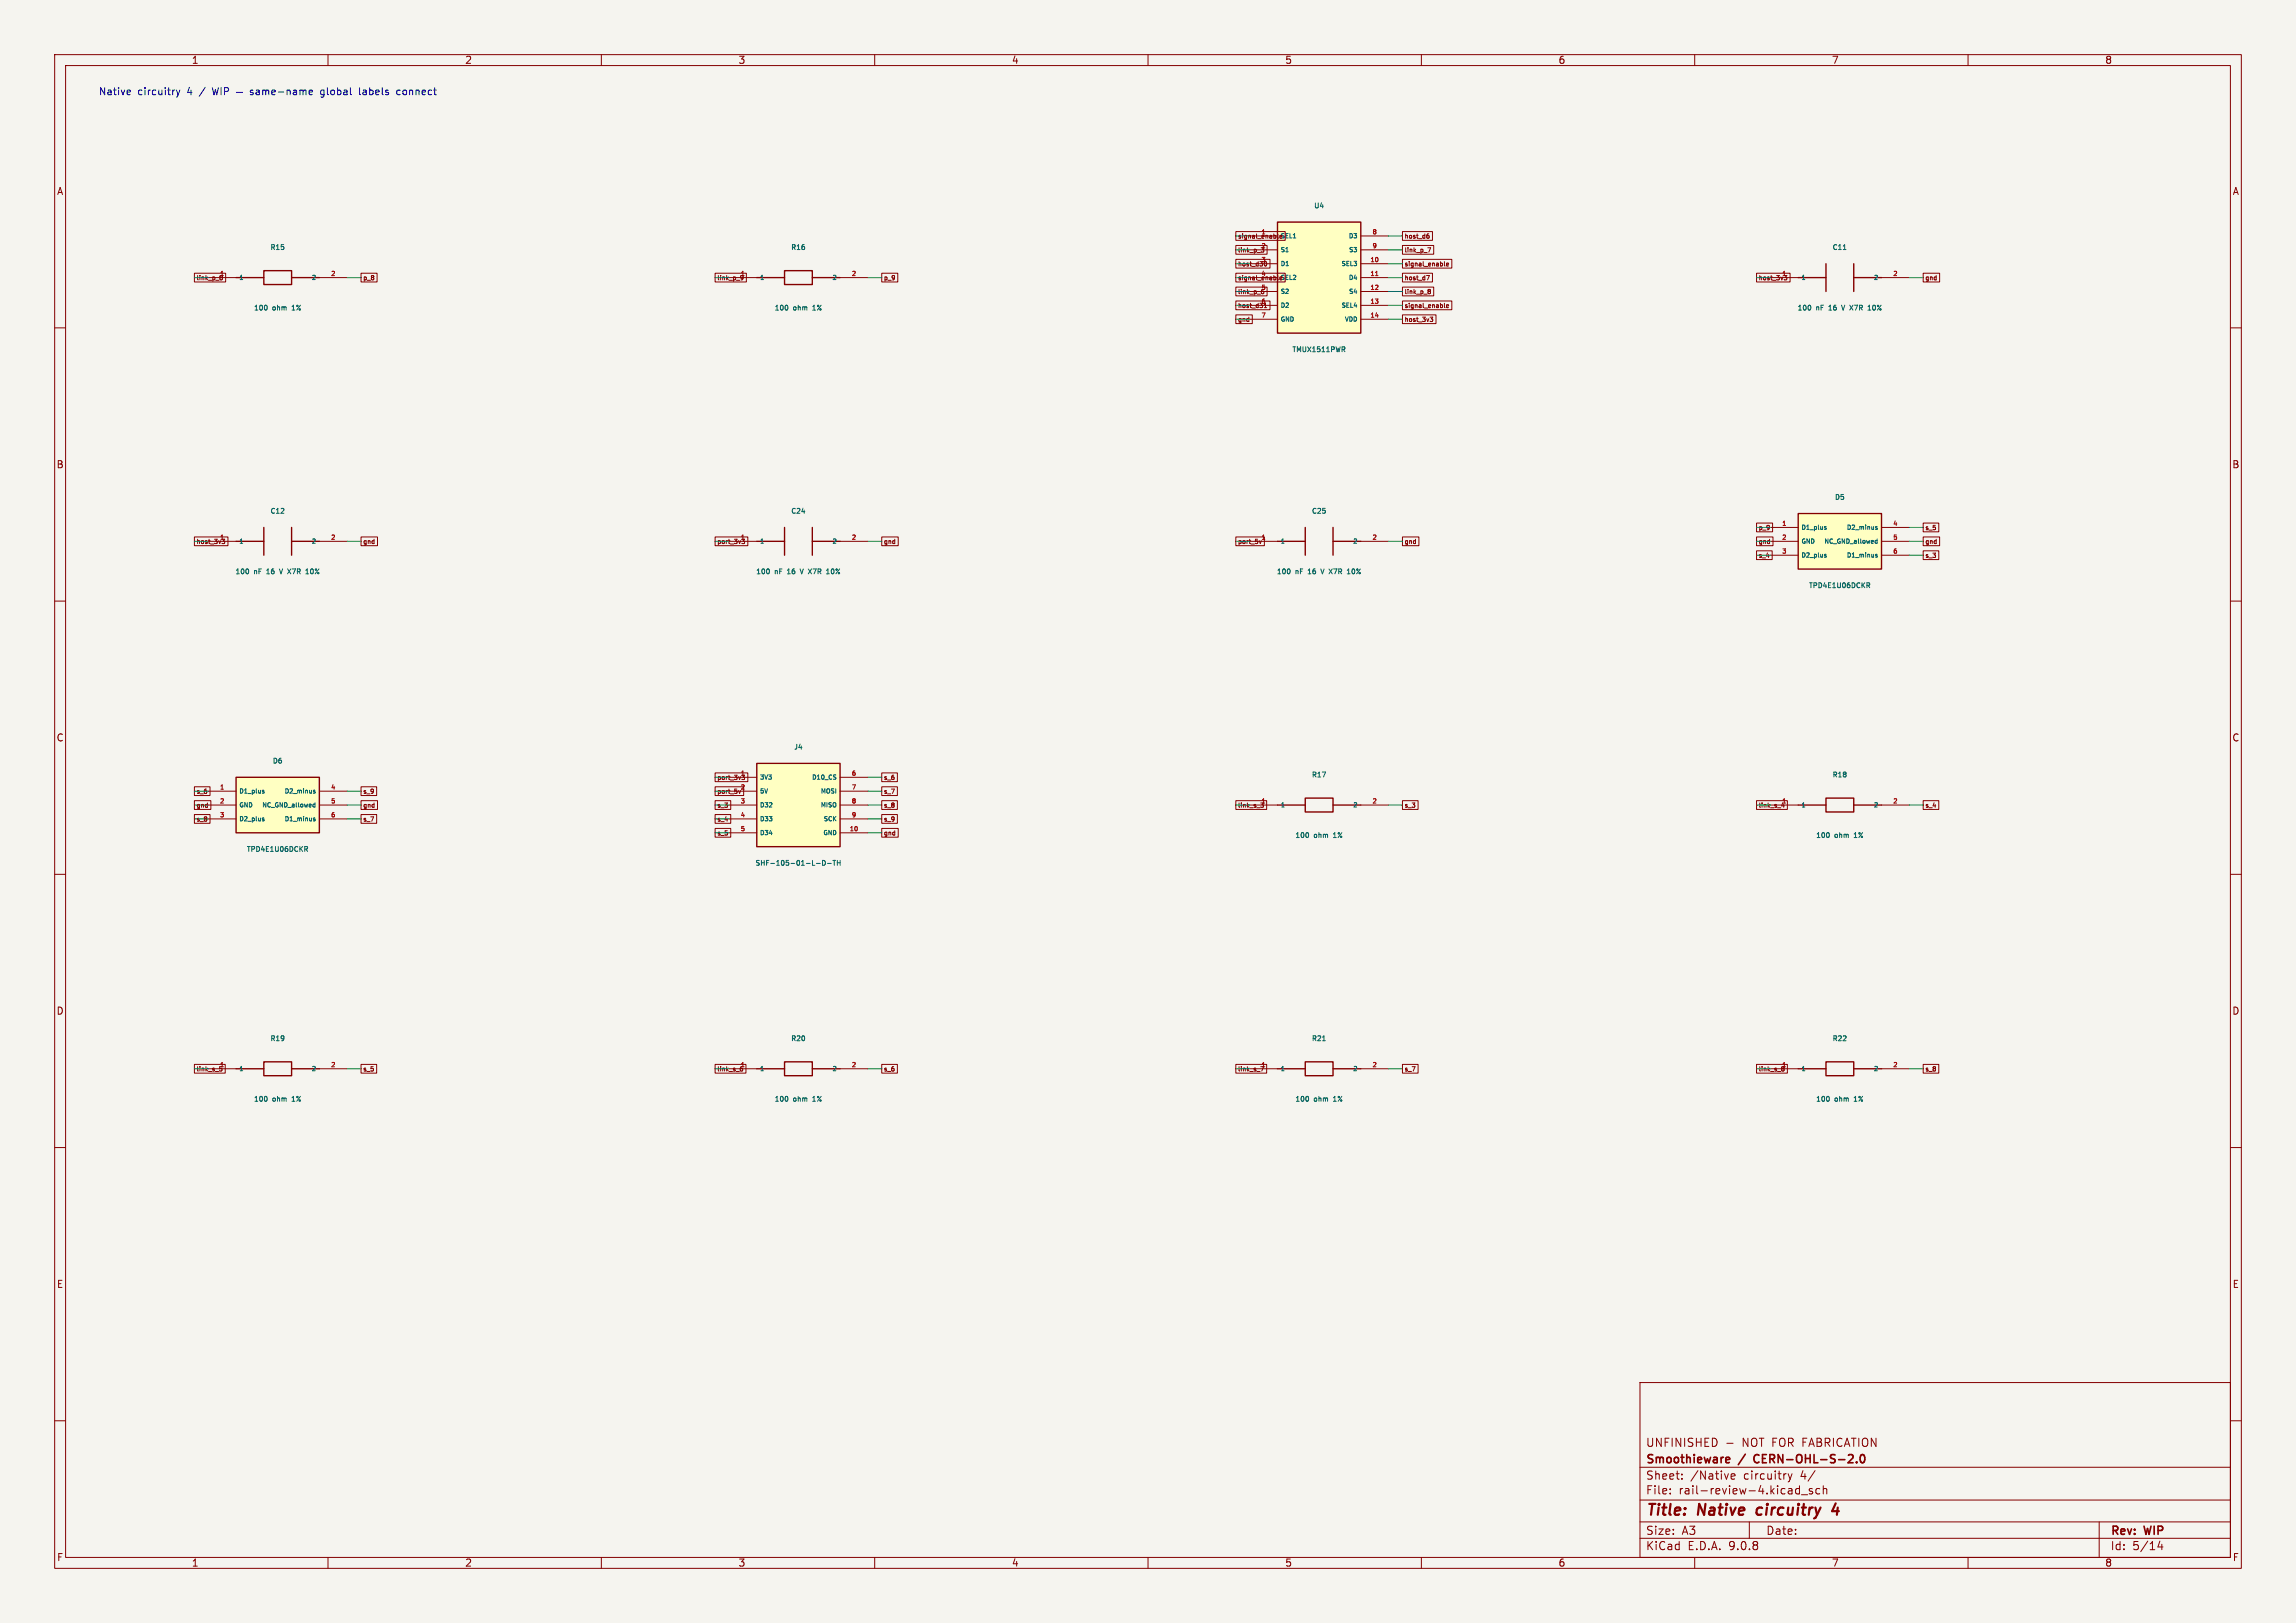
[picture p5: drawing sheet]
<svg xmlns="http://www.w3.org/2000/svg" width="420mm" height="297mm" viewBox="0 0 420 297" stroke-linecap="round" stroke-linejoin="round" font-family="sans-serif">
<defs><g id="words">
<g font-size="2.8" fill="#840000">
<text x="301" y="277.9">Title:</text>
<text x="310.6" y="277.9">Native</text>
<text x="322.2" y="277.9">circuitry</text>
</g>
<g font-size="2.1" fill="#840000">
<text x="301" y="268.2">Smoothieware</text>
<text x="301" y="265">UNFINISHED</text>
<text x="318.2" y="268.2">/</text>
<text x="318.7" y="265">NOT FOR FABRICATION</text>
<text x="321.5" y="268.2">CERN-OHL-S-2.0</text>
<text x="301" y="273.7">File:</text>
<text x="301" y="271">Sheet:</text>
<text x="307.1" y="273.7">rail-review-4.kicad_sch</text>
<text x="309.2" y="271">/Native</text>
<text x="319" y="271">circuitry</text>
<text x="329.5" y="271">4/</text>
<text x="301" y="281.1">Size:</text>
<text x="307.6" y="281.1">A3</text>
<text x="323" y="281.1">Date:</text>
<text x="386" y="281.3">Rev:</text>
<text x="392.4" y="281.3">WIP</text>
<text x="301" y="283.9">KiCad</text>
<text x="308.7" y="283.9">E.D.A.</text>
<text x="316.3" y="283.9">9.0.8</text>
<text x="386" y="283.9">Id:</text>
<text x="390.1" y="283.9">5/14</text>
</g>
<g font-size="1.8" fill="#840000">
<text x="35" y="11.9">1</text>
<text x="85" y="11.9">2</text>
<text x="135" y="11.9">3</text>
<text x="185" y="11.9">4</text>
<text x="235" y="11.9">5</text>
<text x="285" y="11.9">6</text>
<text x="335" y="11.9">7</text>
<text x="385" y="11.9">8</text>
<text x="10.3" y="35.9">A</text>
<text x="408.3" y="35.9">A</text>
<text x="10.3" y="85.9">B</text>
<text x="408.2" y="85.9">B</text>
<text x="10.3" y="135.9">C</text>
<text x="408.2" y="135.9">C</text>
<text x="10.3" y="185.9">D</text>
<text x="408.2" y="185.9">D</text>
<text x="10.3" y="235.9">E</text>
<text x="408.3" y="235.9">E</text>
<text x="10.3" y="285.9">F</text>
<text x="35" y="286.9">1</text>
<text x="85" y="286.9">2</text>
<text x="135" y="286.9">3</text>
<text x="185" y="286.9">4</text>
<text x="235" y="286.9">5</text>
<text x="285" y="286.9">6</text>
<text x="335" y="286.9">7</text>
<text x="385" y="286.9">8</text>
<text x="408.3" y="285.9">F</text>
</g>
<g font-size="1.8" fill="#0000c2">
<text x="18" y="17.6">Native</text>
<text x="25.2" y="17.6">circuitry</text>
<text x="34.4" y="17.6">4</text>
<text x="36.8" y="17.6">/</text>
<text x="59.7" y="17.6">global</text>
<text x="66.9" y="17.6">labels</text>
<text x="74" y="17.6">connect</text>
</g>
<g font-size="1.3" fill="#006464">
<text x="240.3" y="38.3">U4</text>
<text x="49.4" y="45.9">R15</text>
<text x="144.6" y="45.9">R16</text>
<text x="335.1" y="45.9">C11</text>
<text x="46.3" y="57">100</text>
<text x="49.9" y="57">ohm</text>
<text x="53.7" y="57">1%</text>
<text x="141.6" y="57">100</text>
<text x="145.1" y="57">ohm</text>
<text x="148.9" y="57">1%</text>
<text x="328.7" y="57">100</text>
<text x="332.2" y="57">nF</text>
<text x="334.8" y="57">16</text>
<text x="337.5" y="57">V</text>
<text x="339.2" y="57">X7R</text>
<text x="342.8" y="57">10%</text>
<text x="236.3" y="64.6">TMUX1511PWR</text>
<text x="49.4" y="94.2">C12</text>
<text x="144.6" y="94.2">C24</text>
<text x="239.9" y="94.2">C25</text>
<text x="335.5" y="91.7">D5</text>
<text x="42.9" y="105.3">100</text>
<text x="46.5" y="105.3">nF</text>
<text x="49" y="105.3">16</text>
<text x="51.7" y="105.3">V</text>
<text x="53.4" y="105.3">X7R</text>
<text x="57" y="105.3">10%</text>
<text x="138.2" y="105.3">100</text>
<text x="141.7" y="105.3">nF</text>
<text x="144.3" y="105.3">16</text>
<text x="147" y="105.3">V</text>
<text x="148.7" y="105.3">X7R</text>
<text x="152.3" y="105.3">10%</text>
<text x="233.4" y="105.3">100</text>
<text x="237" y="105.3">nF</text>
<text x="239.5" y="105.3">16</text>
<text x="242.2" y="105.3">V</text>
<text x="243.9" y="105.3">X7R</text>
<text x="247.5" y="105.3">10%</text>
<text x="330.8" y="107.8">TPD4E1U06DCKR</text>
<text x="145.1" y="137.4">J4</text>
<text x="49.8" y="139.9">D6</text>
<text x="239.9" y="142.5">R17</text>
<text x="335.1" y="142.5">R18</text>
<text x="236.8" y="153.5">100</text>
<text x="240.4" y="153.5">ohm</text>
<text x="244.2" y="153.5">1%</text>
<text x="332.1" y="153.5">100</text>
<text x="335.6" y="153.5">ohm</text>
<text x="339.4" y="153.5">1%</text>
<text x="45" y="156.1">TPD4E1U06DCKR</text>
<text x="138.1" y="158.6">SHF-105-01-L-D-TH</text>
<text x="49.4" y="190.7">R19</text>
<text x="144.6" y="190.7">R20</text>
<text x="239.9" y="190.7">R21</text>
<text x="335.1" y="190.7">R22</text>
<text x="46.3" y="201.8">100</text>
<text x="49.9" y="201.8">ohm</text>
<text x="53.7" y="201.8">1%</text>
<text x="141.6" y="201.8">100</text>
<text x="145.1" y="201.8">ohm</text>
<text x="148.9" y="201.8">1%</text>
<text x="236.8" y="201.8">100</text>
<text x="240.4" y="201.8">ohm</text>
<text x="244.2" y="201.8">1%</text>
<text x="332.1" y="201.8">100</text>
<text x="335.6" y="201.8">ohm</text>
<text x="339.4" y="201.8">1%</text>
</g>
<g font-size="1.1" fill="#840000">
<text x="226.4" y="43.9">signal_enable</text>
<text x="226.4" y="46.4">link_p_3</text>
<text x="230.6" y="42.9">1</text>
<text x="230.6" y="45.5">2</text>
<text x="234.2" y="43.8">SEL1</text>
<text x="256.8" y="43.9">host_d6</text>
<text x="256.8" y="46.4">link_p_7</text>
<text x="35.9" y="51.5">link_p_8</text>
<text x="40.1" y="50.5">1</text>
<text x="66.3" y="51.5">p_8</text>
<text x="131.1" y="51.5">link_p_9</text>
<text x="135.4" y="50.5">1</text>
<text x="161.6" y="51.5">p_9</text>
<text x="226.4" y="48.9">host_d30</text>
<text x="226.4" y="51.5">signal_enable</text>
<text x="230.6" y="48">3</text>
<text x="230.6" y="50.5">4</text>
<text x="230.6" y="53.1">5</text>
<text x="234.2" y="51.4">SEL2</text>
<text x="256.8" y="48.9">signal_enable</text>
<text x="256.8" y="51.5">host_d7</text>
<text x="321.6" y="51.5">host_3v3</text>
<text x="352.1" y="51.5">gnd</text>
<text x="226.4" y="54">link_p_6</text>
<text x="226.4" y="59.1">gnd</text>
<text x="226.4" y="56.6">host_d31</text>
<text x="230.6" y="55.6">6</text>
<text x="256.8" y="54">link_p_8</text>
<text x="256.8" y="59.1">host_3v3</text>
<text x="256.8" y="56.6">signal_enable</text>
<text x="35.9" y="99.7">host_3v3</text>
<text x="66.3" y="99.7">gnd</text>
<text x="131.1" y="99.7">port_3v3</text>
<text x="135.4" y="98.8">1</text>
<text x="161.6" y="99.7">gnd</text>
<text x="226.4" y="99.7">port_5v</text>
<text x="256.8" y="99.7">gnd</text>
<text x="321.6" y="97.2">p_9</text>
<text x="321.6" y="99.7">gnd</text>
<text x="352.1" y="99.7">gnd</text>
<text x="352.1" y="97.2">s_5</text>
<text x="321.6" y="102.3">s_4</text>
<text x="352.1" y="102.3">s_3</text>
<text x="131.1" y="142.9">port_3v3</text>
<text x="135.4" y="142">1</text>
<text x="161.6" y="142.9">s_6</text>
<text x="35.9" y="145.5">s_6</text>
<text x="35.9" y="148">gnd</text>
<text x="66.3" y="148">gnd</text>
<text x="66.3" y="145.5">s_9</text>
<text x="131.1" y="145.5">port_5v</text>
<text x="131.1" y="148">s_3</text>
<text x="161.6" y="145.5">s_7</text>
<text x="161.6" y="148">s_8</text>
<text x="226.4" y="148">link_s_3</text>
<text x="230.6" y="147.1">1</text>
<text x="256.8" y="148">s_3</text>
<text x="321.6" y="148">link_s_4</text>
<text x="352.1" y="148">s_4</text>
<text x="35.9" y="150.5">s_8</text>
<text x="66.3" y="150.5">s_7</text>
<text x="131.1" y="153.1">s_5</text>
<text x="131.1" y="150.5">s_4</text>
<text x="161.6" y="150.5">s_9</text>
<text x="161.6" y="153.1">gnd</text>
<text x="35.9" y="196.3">link_s_5</text>
<text x="40.1" y="195.3">1</text>
<text x="66.3" y="196.3">s_5</text>
<text x="131.1" y="196.3">link_s_6</text>
<text x="135.4" y="195.3">1</text>
<text x="161.6" y="196.3">s_6</text>
<text x="226.4" y="196.3">link_s_7</text>
<text x="230.6" y="195.3">1</text>
<text x="256.8" y="196.3">s_7</text>
<text x="321.6" y="196.3">link_s_8</text>
<text x="325.9" y="195.3">1</text>
<text x="352.1" y="196.3">s_8</text>
</g>
<g font-size="1.1" fill="#006464">
<text x="234.2" y="46.3">S1</text>
<text x="246.6" y="43.8">D3</text>
<text x="246.6" y="46.3">S3</text>
<text x="43.7" y="51.4">1</text>
<text x="56.9" y="51.4">2</text>
<text x="138.9" y="51.4">1</text>
<text x="152.1" y="51.4">2</text>
<text x="234.2" y="48.9">D1</text>
<text x="234.2" y="54">S2</text>
<text x="245.2" y="48.9">SEL3</text>
<text x="246.6" y="51.4">D4</text>
<text x="246.6" y="54">S4</text>
<text x="329.4" y="51.4">1</text>
<text x="342.6" y="51.4">2</text>
<text x="234.2" y="56.5">D2</text>
<text x="234.2" y="59">GND</text>
<text x="245.2" y="56.5">SEL4</text>
<text x="245.8" y="59">VDD</text>
<text x="43.7" y="99.7">1</text>
<text x="56.9" y="99.7">2</text>
<text x="138.9" y="99.7">1</text>
<text x="152.1" y="99.7">2</text>
<text x="234.2" y="99.7">1</text>
<text x="247.4" y="99.7">2</text>
<text x="329.4" y="97.1">D1_plus</text>
<text x="329.4" y="99.7">GND</text>
<text x="333.5" y="99.7">NC_GND_allowed</text>
<text x="337.7" y="97.1">D2_minus</text>
<text x="329.4" y="102.2">D2_plus</text>
<text x="337.7" y="102.2">D1_minus</text>
<text x="138.9" y="142.9">3V3</text>
<text x="148.4" y="142.9">D10_CS</text>
<text x="43.7" y="145.4">D1_plus</text>
<text x="43.7" y="147.9">GND</text>
<text x="47.8" y="147.9">NC_GND_allowed</text>
<text x="51.9" y="145.4">D2_minus</text>
<text x="138.9" y="145.4">5V</text>
<text x="138.9" y="147.9">D32</text>
<text x="150" y="145.4">MOSI</text>
<text x="150" y="147.9">MISO</text>
<text x="234.2" y="147.9">1</text>
<text x="247.4" y="147.9">2</text>
<text x="329.4" y="147.9">1</text>
<text x="342.6" y="147.9">2</text>
<text x="43.7" y="150.5">D2_plus</text>
<text x="51.9" y="150.5">D1_minus</text>
<text x="138.9" y="150.5">D33</text>
<text x="138.9" y="153">D34</text>
<text x="150.4" y="153">GND</text>
<text x="150.5" y="150.5">SCK</text>
<text x="43.7" y="196.2">1</text>
<text x="56.9" y="196.2">2</text>
<text x="138.9" y="196.2">1</text>
<text x="152.1" y="196.2">2</text>
<text x="234.2" y="196.2">1</text>
<text x="247.4" y="196.2">2</text>
<text x="329.4" y="196.2">1</text>
<text x="342.6" y="196.2">2</text>
</g>
<g font-size="1.1" fill="#a90000">
<text x="250.9" y="42.9">8</text>
<text x="250.9" y="45.5">9</text>
<text x="60.4" y="50.5">2</text>
<text x="155.7" y="50.5">2</text>
<text x="250.5" y="48">10</text>
<text x="250.5" y="50.5">11</text>
<text x="250.5" y="53.1">12</text>
<text x="325.9" y="50.5">1</text>
<text x="346.2" y="50.5">2</text>
<text x="230.6" y="58.2">7</text>
<text x="250.5" y="55.6">13</text>
<text x="250.5" y="58.2">14</text>
<text x="40.1" y="98.8">1</text>
<text x="60.4" y="98.8">2</text>
<text x="155.7" y="98.8">2</text>
<text x="230.6" y="98.8">1</text>
<text x="250.9" y="98.8">2</text>
<text x="325.9" y="96.3">1</text>
<text x="325.9" y="98.8">2</text>
<text x="325.9" y="101.3">3</text>
<text x="346.2" y="96.3">4</text>
<text x="346.2" y="98.8">5</text>
<text x="346.2" y="101.3">6</text>
<text x="155.7" y="142">6</text>
<text x="40.1" y="144.5">1</text>
<text x="40.1" y="147.1">2</text>
<text x="40.1" y="149.6">3</text>
<text x="60.4" y="144.5">4</text>
<text x="60.4" y="147.1">5</text>
<text x="60.4" y="149.6">6</text>
<text x="135.4" y="144.5">2</text>
<text x="135.4" y="147.1">3</text>
<text x="135.4" y="149.6">4</text>
<text x="155.7" y="144.5">7</text>
<text x="155.7" y="147.1">8</text>
<text x="155.7" y="149.6">9</text>
<text x="250.9" y="147.1">2</text>
<text x="325.9" y="147.1">1</text>
<text x="346.2" y="147.1">2</text>
<text x="135.4" y="152.1">5</text>
<text x="155.3" y="152.1">10</text>
<text x="60.4" y="195.3">2</text>
<text x="155.7" y="195.3">2</text>
<text x="250.9" y="195.3">2</text>
<text x="346.2" y="195.3">2</text>
</g>
</g></defs>
<path d="M0 0h420v297h-420z" fill="#f5f4ef" stroke="#f5f4ef" stroke-width=".18"/>
<g fill="none" stroke="#840000" stroke-width=".18">
<path d="M10 10h400v277h-400zM12 12h396v273h-396zM60 10v2M110 10v2M160 10v2M210 10v2M260 10v2M310 10v2M360 10v2M38.1 50.8h5.1M58.4 50.8h5.1M133.3 50.8h5.1"/>
<path d="M153.7 50.8h5M10 60h2M408 60h2M38.1 99.1h5.1M58.4 99.1h5.1M133.3 99.1h5.1M153.7 99.1h5M228.6 99.1h5.1M248.9 99.1h5.1M10 110h2M408 110h2M10 160h2"/>
<path d="M408 160h2M228.6 195.6h5.1M248.9 195.6h5.1M10 210h2M408 210h2M300 253h108v32h-108zM10 260h2M300 278.5h108M300 274.5h108M300 268.5h108M305.5 273.2v.2M305.5 272.5v.1"/>
<path d="M307.7 270.5v.2M307.7 269.8v.1M315.9 264.1h1.1M316.7 270.2l.7-.2-.1-.2-.4-.1-.2 .2v.7h.6M320 278.5v3M327.1 269.7l.3 1M327.4 270.7l-.3 .5M327.8 269.7l-.4 1M328.7 272.4l.5 .1M329.2 271.9v1.5M329.2 273.3l-.5 .1M329.5 273.5h1.2"/>
<path d="M331.5 272.5l-.3-.1-.3 .2 .1 .2 .5 .2v.3h-.6M332.9 272.5l-.5-.1-.2 .3v.4l.1 .2h.6M333.5 272.5l.2-.1 .4 .1 .1 .9M333.5 271.9v1.5M384 278.5v6.5M408 260h2M60 285v2M110 285v2M160 285v2M210 285v2M260 285v2M300 281.5h108"/>
<path d="M310 285v2M360 285v2M395.1 282l-.4 1.1h1M395.4 282.6v1"/>
</g>
<path d="M321.5 276.1l-.2 .7 .3 .4M335.8 275.1l-.7 1.4h1.3M336.2 275.9l-.2 1.3" fill="none" stroke="#840000" stroke-width=".4"/>
<path d="M315.9 266.7l.4 .1 .1 .2-.7 .2M316.3 267.6l-.4 .1M321 266.4l-.2 .4 .2 .7M338 267.7h1M338.9 266.3v.5M339.6 267.5v.2M340.4 266.3l.2-.1a.8 .8 0 0 1 .5 .7 .8 .8 0 0 1-.5 .8l-.2-.2-.1-.4z" fill="none" stroke="#840000" stroke-width=".3"/>
<g fill="none" stroke="#840000" stroke-width=".25">
<path d="M43.2 50.8h5.1M48.3 49.5h5v2.6h-5zM53.3 50.8h5.1M138.4 50.8h5.1M143.5 49.5h5.1v2.6h-5.1zM148.6 50.8h5.1M43.2 99.1h5.1M48.3 96.5v5.1M53.3 99.1h5.1M53.3 96.5v5.1M138.4 99.1h5.1M143.5 96.5v5.1"/>
<path d="M148.6 99.1h5.1M148.6 96.5v5.1M233.7 99.1h5.1M238.8 96.5v5.1M243.8 99.1h5.1M243.8 96.5v5.1M233.7 195.6h5.1M238.8 194.3h5v2.6h-5zM243.8 195.6h5.1"/>
</g>
<g fill="none" stroke="#006464" stroke-width=".18">
<path d="M48.8 55.9v.8M144 55.9v.8M45.4 104.2v.7M51.1 104.1l.3 .9M52.6 104.1l.6 .9M53.2 104.1l-.6 .9M55.9 105h.6M140.7 104.2v.7M146.3 104.1l.3 .9M147.8 104.1l.6 .9M148.4 104.1l-.6 .9M151.2 105h.5"/>
<path d="M235.9 104.2v.7M241.6 104.1l.3 .9M243.1 104.1l.6 .9M243.7 104.1l-.6 .9M246.4 105h.6M241.9 190.4h.5M239.3 200.7v.7"/>
</g>
<path d="M43.2 142.2h15.2v10.2h-15.2z" fill="#ffffc2"/>
<path d="M43.2 142.2h15.2v10.2h-15.2zM43.2 195.6h5.1M48.3 194.3h5v2.6h-5zM53.3 195.6h5.1" fill="none" stroke="#840000" stroke-width=".25"/>
<path d="M38.1 144.8h5.1M38.1 147.3h5.1M38.1 149.9h5.1M58.4 144.8h5.1M58.4 147.3h5.1M58.4 149.9h5.1M38.1 195.6h5.1M58.4 195.6h5.1" fill="none" stroke="#840000" stroke-width=".18"/>
<g fill="none" stroke="#006464" stroke-width=".18">
<path d="M48.1 144.9l.2 .1M48.1 144.6h.2M48.1 150l.2 .1M48.1 149.7h.2M48.3 145l-.2 .1M48.3 145h.1M48.3 150.1h.1M48.3 150.1l-.2 .1M55.7 154.9h.4l.2 .2-.1 .2-.5 .1M56 155.4l.3 .4M57.3 147.2h.1M57.3 147.2h.3"/>
<path d="M57.6 144.6h-.2l-.1 .2 .4 .2M57.6 149.7h-.2l-.1 .1 .4 .3M57.6 146.9v.8l-.3-.1v-.4M57.7 145l-.4 .1M57.7 150.1l-.4 .1M57.7 145h.1M57.7 150.1h.1M48.8 200.7v.7"/>
</g>
<path d="M233.7 40.6h15.2v20.4h-15.2z" fill="#ffffc2"/>
<path d="M233.7 40.6h15.2v20.4h-15.2z" fill="none" stroke="#840000" stroke-width=".25"/>
<g fill="none" stroke="#840000" stroke-width=".18">
<path d="M228.6 43.2h5.1M228.6 45.7h5.1M228.6 48.3h5.1M228.6 50.8h5.1M228.6 53.3h5.1M228.6 55.9h5.1M228.6 58.4h5.1M248.9 43.2h5.1M248.9 45.7h5.1M248.9 48.3h5.1M248.9 50.8h5.1M248.9 53.3h5.1"/>
<path d="M248.9 55.9h5.1M248.9 58.4h5.1"/>
</g>
<path d="M251.6 50.4h.5" fill="none" stroke="#a90000" stroke-width=".18"/>
<path d="M245.7 63.9l.3 .5M245.9 63.5v.4" fill="none" stroke="#006464" stroke-width=".18"/>
<path d="M138.4 139.7h15.3v15.2h-15.3z" fill="#ffffc2"/>
<path d="M328.9 50.8h5.1M334 48.3v5M339.1 50.8h5.1M339.1 48.3v5M138.4 139.7h15.3v15.2h-15.3z" fill="none" stroke="#840000" stroke-width=".25"/>
<path d="M323.8 50.8h5.1M344.2 50.8h5M133.3 142.2h5.1M133.3 144.8h5.1M133.3 147.3h5.1M133.3 149.9h5.1M133.3 152.4h5.1M153.7 142.2h5M153.7 144.8h5M153.7 147.3h5M153.7 149.9h5M153.7 152.4h5" fill="none" stroke="#840000" stroke-width=".18"/>
<g fill="none" stroke="#006464" stroke-width=".18">
<path d="M331.2 55.9v.8M336.8 55.8l.3 .9M337.2 45.7h.5M338.3 55.8l.6 .9M338.9 55.8l-.6 .9M341.7 56.7h.5M149.3 158h.7M150.5 157.4a.45 .45 0 0 1 .5 .5 .45 .45 0 0 1-.5 .4zM151.4 158h.6M152.3 157.4h.6M152.6 157.4v.9M153.2 157.4v.9"/>
<path d="M153.2 157.9h.5M153.7 157.4v.9"/>
</g>
<path d="M328.9 94h15.3v10.1h-15.3z" fill="#ffffc2"/>
<g fill="none" stroke="#840000" stroke-width=".25">
<path d="M328.9 94h15.3v10.1h-15.3zM233.7 147.3h5.1M238.8 146.1h5v2.5h-5zM243.8 147.3h5.1M328.9 147.3h5.1M334 146.1h5.1v2.5h-5.1zM339.1 147.3h5.1M138.4 195.6h5.1M143.5 194.3h5.1v2.6h-5.1zM148.6 195.6h5.1M328.9 195.6h5.1M334 194.3h5.1v2.6h-5.1z"/>
<path d="M339.1 195.6h5.1"/>
</g>
<g fill="none" stroke="#840000" stroke-width=".18">
<path d="M35.6 50h5.7v1.6h-5.7zM40.7 50.9l-.1 .3h-.3M66 50h3v1.6h-3zM130.8 50h5.7v1.6h-5.7zM135.9 50.9l-.1 .3h-.2M161.3 50h2.9v1.6h-2.9zM226.1 47.5h6.2v1.6h-6.2zM226.1 50h9v1.6h-9zM226.1 52.5h5.7v1.6h-5.7zM226.1 42.4h9v1.6h-9zM226.1 57.6h3v1.6h-3zM226.1 55.1h6.2v1.6h-6.2z"/>
<path d="M226.1 44.9h5.7v1.6h-5.7zM231.2 53.4l-.1 .3h-.3M231.2 45.8l-.1 .3h-.3M231.3 56.3h.4M231.5 55.5v.8M231.5 47.9a.41 .41 0 0 1 .2 .4 .41 .41 0 0 1-.3 .3l-.1-.2M233.7 50.4v.7l.2 .1M233.7 42.8v.7l.2 .1M256.5 42.4h5.5v1.6h-5.5zM256.5 44.9h5.8v1.6h-5.8zM256.5 47.5h9.1v1.6h-9.1zM256.5 50h5.5v1.6h-5.5z"/>
<path d="M256.5 52.5h5.8v1.6h-5.8zM256.5 57.6h6.2v1.6h-6.2zM256.5 55.1h9.1v1.6h-9.1zM260.9 50.4h.6l-.4 .8M261.1 43.1l.3 .2v.2l-.3 .1M261.2 45.3h.5l-.3 .8M261.3 53.3h.1M261.3 53h.3l-.1 .3M261.4 42.8h-.3M261.4 53.3h.1M261.4 53.3h-.1M261.5 53.3l.2 .2-.1 .2h-.3"/>
<path d="M261.6 58h.5l-.3 .3 .2 .1 .1 .3-.4 .1M264.2 47.9v.7l.1 .1M264.2 55.5v.7l.1 .1M264.6 48.4l.4-.1-.1-.1-.3 .1v.3h.3M264.6 56h.4l-.1-.2-.3 .1v.4h.3M321.3 50h6.1v1.6h-6.1zM326.4 50.4h.5l-.3 .3 .2 .1 .1 .3-.4 .1M351.8 50h3v1.6h-3zM35.6 98.3h6.1v1.6h-6.1zM40.6 98.7h.5l-.3 .3 .3 .1v.2l-.4 .2M66 98.3h3.1v1.6h-3.1zM130.8 98.3h6v1.6h-6z"/>
<path d="M135.7 98.7h.5l-.3 .3M136.1 99l.1 .4h-.5M161.3 98.3h3v1.6h-3zM226.1 98.3h5.2v1.6h-5.2zM230.3 98.9l.2 .6 .2-.6M256.5 98.3h3.1v1.6h-3.1zM321.3 95.7h2.9v1.6h-2.9zM321.3 98.3h3v1.6h-3zM323.8 96.5h5.1M323.8 99.1h5.1M344.2 96.5h5M344.2 99.1h5"/>
<path d="M351.8 98.3h3v1.6h-3zM351.8 95.7h2.8v1.6h-2.8zM321.3 100.8h2.9v1.6h-2.9zM323.8 101.6h5.1M344.2 101.6h5M351.8 100.8h2.8v1.6h-2.8zM35.6 144h2.8v1.6h-2.8zM35.6 149.1h2.8v1.6h-2.8zM35.6 146.5h3v1.6h-3zM66 146.5h3.1v1.6h-3.1zM66 144h2.9v1.6h-2.9zM66 149.1h2.9v1.6h-2.9z"/>
<path d="M130.8 144h5.2v1.6h-5.2zM130.8 151.6h2.9v1.6h-2.9zM130.8 149.1h2.9v1.6h-2.9zM130.8 146.5h2.9v1.6h-2.9zM130.8 141.4h6v1.6h-6zM135.1 144.7l.2 .5 .2-.5M135.7 141.9h.5l-.3 .3M136.1 142.2h.1M136.2 142.2l-.1 .4h-.4M161.3 149.1h2.8v1.6h-2.8zM161.3 141.4h2.8v1.6h-2.8zM161.3 151.6h3v1.6h-3z"/>
<path d="M161.3 144h2.8v1.6h-2.8zM161.3 146.5h2.8v1.6h-2.8zM226.1 146.5h5.6v1.6h-5.6zM228.6 147.3h5.1M231.1 147.4l-.1 .3h-.3M248.9 147.3h5.1M256.5 146.5h2.9v1.6h-2.9zM321.3 146.5h5.7v1.6h-5.7zM323.8 147.3h5.1M326.1 146.9l-.2 .6h.5M326.3 147.2v.5M344.2 147.3h5"/>
<path d="M351.8 146.5h2.8v1.6h-2.8zM35.6 194.8h5.6v1.6h-5.6zM40.6 195.7l-.1 .3h-.2M66 194.8h2.9v1.6h-2.9zM130.8 194.8h5.7v1.6h-5.7zM133.3 195.6h5.1M135.9 195.7l-.1 .3h-.3M153.7 195.6h5M161.3 194.8h2.8v1.6h-2.8zM226.1 194.8h5.6v1.6h-5.6zM231.1 195.2l-.3 .8M256.5 194.8h2.9v1.6h-2.9z"/>
<path d="M321.3 194.8h5.7v1.6h-5.7zM323.8 195.6h5.1M326.4 195.7l-.1 .3h-.3M344.2 195.6h5M351.8 194.8h2.8v1.6h-2.8z"/>
</g>
<g fill="none" stroke="#006464" stroke-width=".18">
<path d="M333.8 96.6l.3 .2-.3 .1M333.8 96.3l.2 .1M343.4 96.4l-.3 .1 .3 .2v.1h-.3M343.4 98.6v.8M343.4 98.9h-.3l-.1 .1 .1 .4h.3M333.8 101.7l.3 .1-.3 .2M333.8 101.4l.2 .1M341.5 106.6h.3l.2 .2-.1 .3h-.4M341.7 107.1l.3 .4M343.4 101.5h-.3l.3 .2v.2h-.3M239.3 152.5v.7M334.5 152.5v.7"/>
<path d="M144 200.7v.7M334.5 200.7v.7"/>
</g>
<g fill="none" stroke="#009600" stroke-width=".18">
<path d="M35.6 50.8h2.5M63.5 50.8h2.5M130.8 50.8h2.5M158.7 50.8h2.6M226.1 48.3h2.5M226.1 45.7h2.5M226.1 50.8h2.5M226.1 43.2h2.5M226.1 58.4h2.5M226.1 53.3h2.5M226.1 55.9h2.5M254 48.3h2.5"/>
<path d="M254 45.7h2.5M254 50.8h2.5M254 43.2h2.5M254 58.4h2.5M254 53.3h2.5M254 55.9h2.5M321.3 50.8h2.5M349.2 50.8h2.6M35.6 99.1h2.5M63.5 99.1h2.5M130.8 99.1h2.5M158.7 99.1h2.6"/>
<path d="M226.1 99.1h2.5M254 99.1h2.5M321.3 99.1h2.5M321.3 96.5h2.5M349.2 99.1h2.6M349.2 96.5h2.6M321.3 101.6h2.5M349.2 101.6h2.6M35.6 147.3h2.5M35.6 149.9h2.5M35.6 144.8h2.5M63.5 147.3h2.5"/>
<path d="M63.5 149.9h2.5M63.5 144.8h2.5M130.8 152.4h2.5M130.8 147.3h2.5M130.8 149.9h2.5M130.8 144.8h2.5M130.8 142.2h2.5M158.7 152.4h2.6M158.7 147.3h2.6M158.7 149.9h2.6M158.7 144.8h2.6M158.7 142.2h2.6"/>
<path d="M226.1 147.3h2.5M254 147.3h2.5M321.3 147.3h2.5M349.2 147.3h2.6M35.6 195.6h2.5M63.5 195.6h2.5M130.8 195.6h2.5M158.7 195.6h2.6M226.1 195.6h2.5M254 195.6h2.5M321.3 195.6h2.5M349.2 195.6h2.6"/>
</g>
<g fill="none" stroke="#0000c2" stroke-width=".18">
<path d="M23.7 16.5l.2 .3-.7 .1M23.8 17.3h-.1M32.3 16.5l.3 .8M32.6 17.3l-.3 .5M32.9 16.5l-.3 .8M38.8 16l.3 1.3 .3-.9 .2 .9 .4-1.3M40.4 16v1.3M41.1 16.7h.6l.1-.2-.1-.3-.6-.2v1.3M43.2 16.9h1.1M46.3 16.5h-.3l-.2 .2v.1l.5 .2v.3h-.5M46.9 16.5h.5v.8M47.4 16.8h-.4l-.2 .2 .2 .3h.4"/>
<path d="M48.1 16.6l.3-.1 .2 .2M48.1 16.5v.8M48.6 16.7l.2-.2h.3l.1 .8M48.6 16.7v.6M49.7 16.9l.7-.1-.1-.3h-.4l-.2 .2 .1 .6h.5M50.9 16.8h1M52.5 16.6l.2-.1h.3l.1 .8M52.5 16.5v.8M53.7 16.5h.5l.1 .8M54.3 16.8h-.5l-.2 .2 .2 .3h.5M54.9 16.6l.3-.1 .2 .2M54.9 16.5v.8"/>
<path d="M55.4 16.7l.2-.2h.3l.1 .8M55.4 16.7v.6M56.5 16.9l.7-.1-.1-.3h-.4l-.2 .2 .1 .6h.5M58.7 17.7h.4M59.1 16.5h-.3l-.2 .2 .1 .5 .4 .1M65.8 16v1.2l.2 .1M66.4 16.9v.4M73.2 16.5h-.4l-.2 .2 .1 .6h.5"/>
</g>
<use href="#words"/>
</svg>
